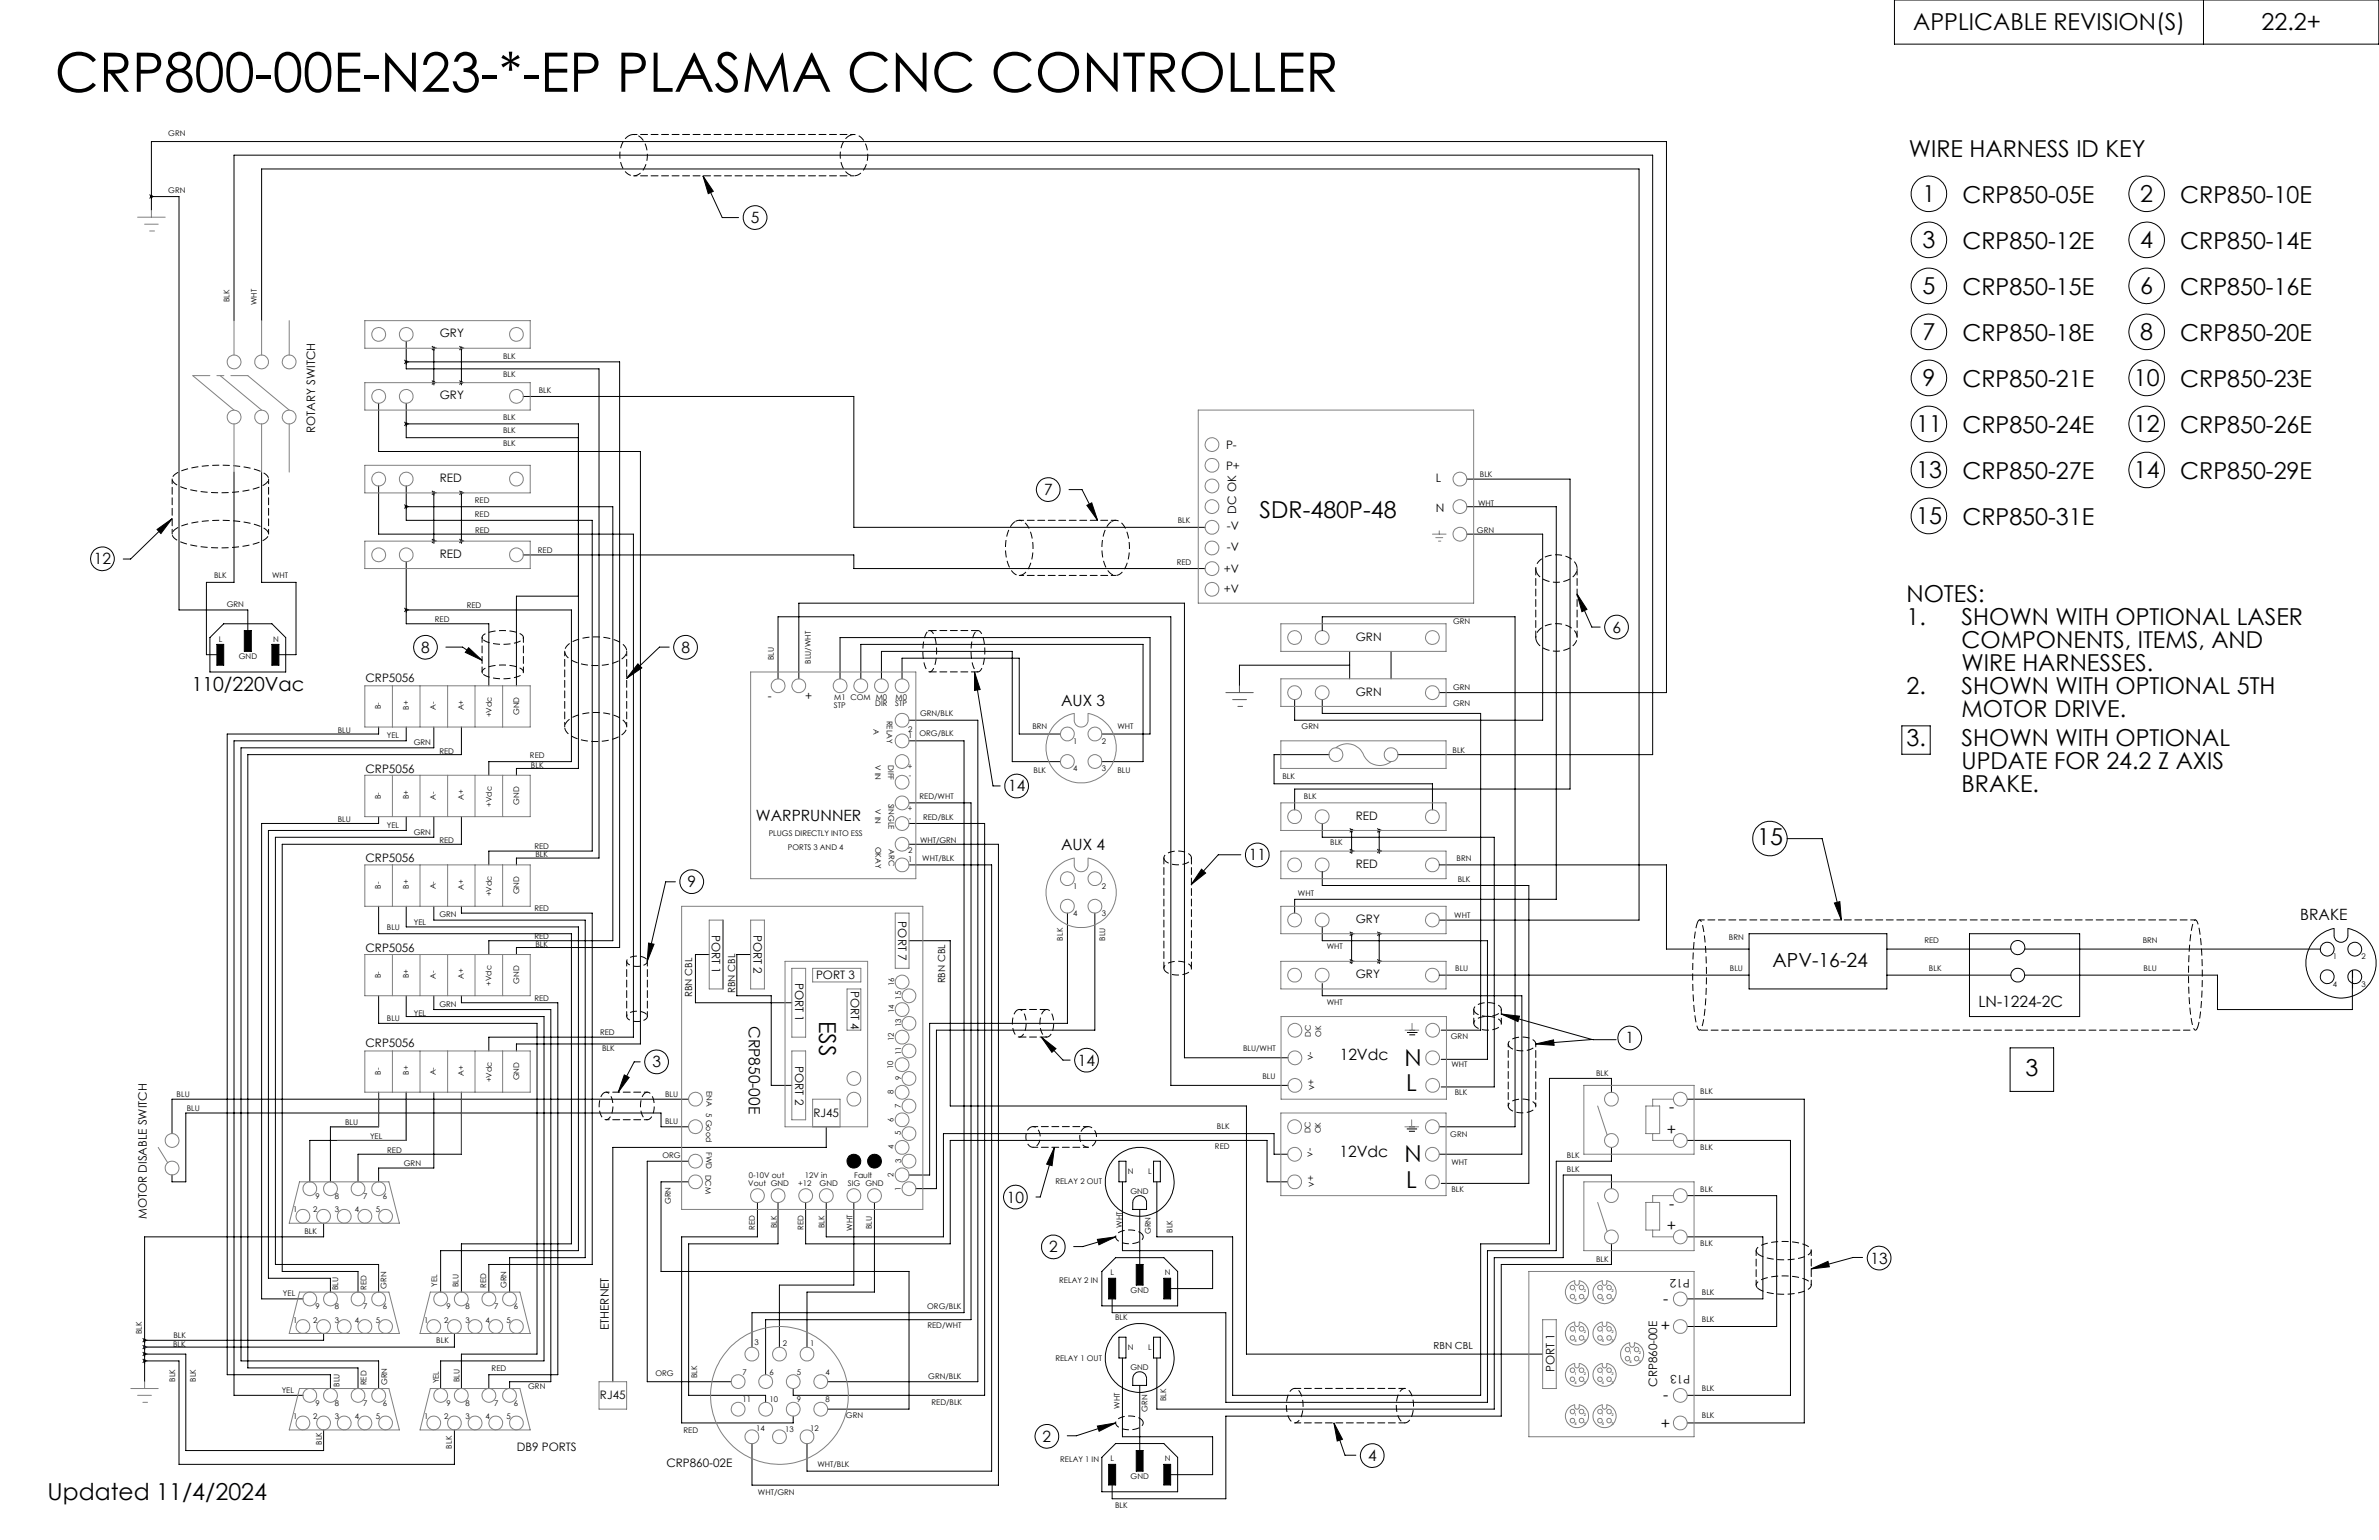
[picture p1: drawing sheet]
<svg xmlns="http://www.w3.org/2000/svg" width="432mm" height="279mm" viewBox="0 0 432 279" stroke-linecap="round" stroke-linejoin="round" font-family="sans-serif">
<defs><g id="words">
<text font-size="9.9" x="9.9" y="16.7">CRP800-00E-N23-*-EP PLASMA CNC CONTROLLER</text>
<g font-size="4.2">
<text x="347.3" y="5.5">APPLICABLE REVISION(S)</text>
<text x="410.5" y="5.5">22.2+</text>
<text x="346.5" y="28.4">WIRE HARNESS ID KEY</text>
<text x="349" y="36.7">1</text>
<text x="356.2" y="36.7">CRP850-05E</text>
<text x="388.5" y="36.6">2</text>
<text x="395.7" y="36.7">CRP850-10E</text>
<text x="349" y="45">3</text>
<text x="356.2" y="45.1">CRP850-12E</text>
<text x="388.5" y="45">4</text>
<text x="395.7" y="45.1">CRP850-14E</text>
<text x="349" y="53.4">5</text>
<text x="356.2" y="53.4">CRP850-15E</text>
<text x="388.5" y="53.3">6</text>
<text x="395.7" y="53.4">CRP850-16E</text>
<text x="349" y="61.7">7</text>
<text x="356.2" y="61.8">CRP850-18E</text>
<text x="388.5" y="61.7">8</text>
<text x="395.7" y="61.8">CRP850-20E</text>
<text x="349" y="70.1">9</text>
<text x="356.2" y="70.1">CRP850-21E</text>
<text x="387.3" y="70">10</text>
<text x="395.7" y="70.1">CRP850-23E</text>
<text x="347.8" y="78.4">11</text>
<text x="356.2" y="78.5">CRP850-24E</text>
<text x="387.3" y="78.4">12</text>
<text x="395.7" y="78.5">CRP850-26E</text>
<text x="347.8" y="86.8">13</text>
<text x="356.2" y="86.8">CRP850-27E</text>
<text x="387.3" y="86.7">14</text>
<text x="395.7" y="86.8">CRP850-29E</text>
<text x="228.6" y="93.9">SDR-480P-48</text>
<text x="347.8" y="95.1">15</text>
<text x="356.2" y="95.2">CRP850-31E</text>
<text x="346" y="109.2">NOTES:</text>
<text x="346" y="113.4">1.</text>
<text x="356" y="113.4">SHOWN WITH OPTIONAL LASER</text>
<text x="356" y="117.6">COMPONENTS, ITEMS, AND</text>
<text x="346" y="125.9">2.</text>
<text x="356" y="121.7">WIRE HARNESSES.</text>
<text x="356" y="125.9">SHOWN WITH OPTIONAL 5TH</text>
<text x="356" y="130.1">MOTOR DRIVE.</text>
<text x="346" y="135.4">3.</text>
<text x="356" y="135.4">SHOWN WITH OPTIONAL</text>
<text x="356" y="139.6">UPDATE FOR 24.2 Z AXIS</text>
<text x="356" y="143.8">BRAKE.</text>
<text x="318.9" y="153.3">15</text>
<text x="148.7" y="185.2" transform="rotate(90 148.7 185.2)">ESS</text>
<text x="254.9" y="193.4">N</text>
<text x="255.3" y="198">L</text>
<text x="367.6" y="195.2">3</text>
<text x="254.9" y="210.9">N</text>
<text x="255.2" y="215.5">L</text>
<text x="8.6" y="272.2">Updated 11/4/2024</text>
</g>
<g font-size="3.5">
<text x="34.8" y="125.5">110/220Vac</text>
<text x="321.7" y="175.4">APV-16-24</text>
</g>
<g font-size="2.8">
<text x="136.3" y="40.4">5</text>
<text x="189.5" y="89.8">7</text>
<text x="17" y="102.4">12</text>
<text x="76.5" y="118.4">8</text>
<text x="123.7" y="118.4">8</text>
<text x="292.7" y="114.8">6</text>
<text x="192.6" y="128.2">AUX 3</text>
<text x="183" y="143.6">14</text>
<text x="137.2" y="148.9">WARPRUNNER</text>
<text x="192.6" y="154.2">AUX 4</text>
<text x="124.8" y="160.9">9</text>
<text x="226.7" y="156.1">11</text>
<text x="417.5" y="166.9">BRAKE</text>
<text x="359.1" y="182.7">LN-1224-2C</text>
<text x="135.9" y="186.2" transform="rotate(90 135.9 186.2)">CRP850-00E</text>
<text x="295" y="189.3">1</text>
<text x="118.4" y="193.6">3</text>
<text x="195.7" y="193.3">14</text>
<text x="243.2" y="192.4">12Vdc</text>
<text x="302.9" y="201.8">-</text>
<text x="243.1" y="209.9">12Vdc</text>
<text x="302.6" y="205.9">+</text>
<text x="182.8" y="218.2">10</text>
<text x="302.9" y="219.3">-</text>
<text x="190.4" y="227.2">2</text>
<text x="302.6" y="223.4">+</text>
<text x="339.5" y="229.2">13</text>
<text x="301.9" y="236.5">-</text>
<text x="301.5" y="241.6">+</text>
<text x="301.9" y="254">-</text>
<text x="189.2" y="261.6">2</text>
<text x="301.5" y="259.2">+</text>
<text x="248.3" y="265.1">4</text>
</g>
<g font-size="2.1">
<text x="79.8" y="61.2">GRY</text>
<text x="79.8" y="72.4">GRY</text>
<text x="57.2" y="78.6" transform="rotate(-90 57.2 78.6)">ROTARY SWITCH</text>
<text x="222.5" y="81.5">P-</text>
<text x="79.8" y="87.5">RED</text>
<text x="222.5" y="85.2">P+</text>
<text x="260.6" y="87.5">L</text>
<text x="224.3" y="93.2" transform="rotate(-90 224.3 93.2)">DC OK</text>
<text x="260.6" y="92.9">N</text>
<text x="79.8" y="101.3">RED</text>
<text x="222.7" y="96.2">-V</text>
<text x="222.7" y="100">-V</text>
<text x="222.1" y="103.9">+V</text>
<text x="222.1" y="107.7">+V</text>
<text x="246.1" y="116.3">GRN</text>
<text x="66.3" y="123.8">CRP5056</text>
<text x="139.4" y="126.9">-</text>
<text x="146.1" y="126.9">+</text>
<text x="246.1" y="126.3">GRN</text>
<text x="66.3" y="140.3">CRP5056</text>
<text x="246.1" y="148.8">RED</text>
<text x="66.3" y="156.4">CRP5056</text>
<text x="246.1" y="157.5">RED</text>
<text x="163" y="167.2" transform="rotate(90 163 167.2)">PORT 7</text>
<text x="246.1" y="167.4">GRY</text>
<text x="66.3" y="172.7">CRP5056</text>
<text x="129.2" y="169.6" transform="rotate(90 129.2 169.6)">PORT 1</text>
<text x="136.8" y="169.6" transform="rotate(90 136.8 169.6)">PORT 2</text>
<text x="144.3" y="178.4" transform="rotate(90 144.3 178.4)">PORT 1</text>
<text x="148.1" y="177.6">PORT 3</text>
<text x="154.4" y="179.8" transform="rotate(90 154.4 179.8)">PORT 4</text>
<text x="246.1" y="177.4">GRY</text>
<text x="66.3" y="190">CRP5056</text>
<text x="144.3" y="193.5" transform="rotate(90 144.3 193.5)">PORT 2</text>
<text x="147.6" y="202.7">RJ45</text>
<text x="26.7" y="221.2" transform="rotate(-90 26.7 221.2)">MOTOR DISABLE SWITCH</text>
<text x="306.7" y="232.1" transform="rotate(-180 306.7 232.1)">P12</text>
<text x="110.5" y="241.3" transform="rotate(-90 110.5 241.3)">ETHERNET</text>
<text x="282.2" y="249" transform="rotate(-90 282.2 249)">PORT 1</text>
<text x="300.8" y="251.6" transform="rotate(-90 300.8 251.6)">CRP860-00E</text>
<text x="306.8" y="249.4" transform="rotate(-180 306.8 249.4)">P13</text>
<text x="108.9" y="253.9">RJ45</text>
<text x="93.8" y="263.3">DB9 PORTS</text>
<text x="121" y="266.2">CRP860-02E</text>
</g>
<g font-size="1.8">
<text x="171.5" y="178.4" transform="rotate(-90 171.5 178.4)">RBN CBL</text>
<text x="125.6" y="180.9" transform="rotate(-90 125.6 180.9)">RBN CBL</text>
<text x="133.4" y="180.2" transform="rotate(-90 133.4 180.2)">RBN CBL</text>
<text x="238.4" y="192.3" transform="rotate(-90 238.4 192.3)">v-</text>
<text x="238.6" y="197.8" transform="rotate(-90 238.6 197.8)">v+</text>
<text x="238.3" y="209.8" transform="rotate(-90 238.3 209.8)">v-</text>
<text x="238.5" y="215.3" transform="rotate(-90 238.5 215.3)">v+</text>
<text x="260.2" y="244.8">RBN CBL</text>
</g>
<g font-size="1.4">
<text x="30.5" y="24.7">GRN</text>
<text x="30.5" y="35">GRN</text>
<text x="41.7" y="54.9" transform="rotate(-90 41.7 54.9)">BLK</text>
<text x="46.6" y="55.3" transform="rotate(-90 46.6 55.3)">WHT</text>
<text x="91.3" y="65.1">BLK</text>
<text x="91.3" y="68.3">BLK</text>
<text x="97.8" y="71.3">BLK</text>
<text x="91.3" y="76.2">BLK</text>
<text x="91.3" y="81">BLK</text>
<text x="91.3" y="78.5">BLK</text>
<text x="268.6" y="86.6">BLK</text>
<text x="86.2" y="93.9">RED</text>
<text x="86.2" y="91.3">RED</text>
<text x="213.8" y="94.9">BLK</text>
<text x="268.3" y="91.8">WHT</text>
<text x="86.2" y="96.8">RED</text>
<text x="97.6" y="100.3">RED</text>
<text x="268.1" y="96.6">GRN</text>
<text x="38.9" y="104.9">BLK</text>
<text x="49.4" y="104.9">WHT</text>
<text x="213.6" y="102.6">RED</text>
<text x="41.2" y="110">GRN</text>
<text x="78.9" y="112.8">RED</text>
<text x="84.7" y="110.3">RED</text>
<text x="263.8" y="113.2">GRN</text>
<text x="39.7" y="116.4">L</text>
<text x="43.3" y="119.6">GND</text>
<text x="49.6" y="116.4">N</text>
<text x="140.5" y="119.8" transform="rotate(-90 140.5 119.8)">BLU</text>
<text x="147.2" y="120.4" transform="rotate(-90 147.2 120.4)">BLU/WHT</text>
<text x="263.8" y="125.2">GRN</text>
<text x="69.1" y="128.7" transform="rotate(-90 69.1 128.7)">B-</text>
<text x="74.2" y="128.8" transform="rotate(-90 74.2 128.8)">B+</text>
<text x="79.1" y="128.8" transform="rotate(-90 79.1 128.8)">A-</text>
<text x="84.2" y="128.9" transform="rotate(-90 84.2 128.9)">A+</text>
<text x="89.2" y="130.1" transform="rotate(-90 89.2 130.1)">+Vdc</text>
<text x="94.2" y="129.8" transform="rotate(-90 94.2 129.8)">GND</text>
<text x="151.4" y="128.5">STP</text>
<text x="151.4" y="126.9">M1 COM M0</text>
<text x="158.9" y="128.2">DIR</text>
<text x="160.9" y="130.7" transform="rotate(90 160.9 130.7)">RELAY</text>
<text x="162.5" y="128.2">STP</text>
<text x="162.6" y="126.9">M0</text>
<text x="167" y="129.9">GRN/BLK</text>
<text x="263.8" y="128.2">GRN</text>
<text x="61.3" y="132.9">BLU</text>
<text x="70.2" y="133.9">YEL</text>
<text x="75.1" y="135.2">GRN</text>
<text x="79.8" y="136.8">RED</text>
<text x="96.2" y="137.5">RED</text>
<text x="158.5" y="132.3" transform="rotate(90 158.5 132.3)">A</text>
<text x="164.8" y="132.8">2</text>
<text x="164.8" y="133.9">1</text>
<text x="166.9" y="133.5">ORG/BLK</text>
<text x="187.4" y="132.2">BRN</text>
<text x="194.8" y="135">1</text>
<text x="200" y="135">2</text>
<text x="202.8" y="132.2">WHT</text>
<text x="236.3" y="132.2">GRN</text>
<text x="263.6" y="136.7">BLK</text>
<text x="96.4" y="139.3">BLK</text>
<text x="158.8" y="138.8" transform="rotate(90 158.8 138.8)">V IN</text>
<text x="161.2" y="138.8" transform="rotate(90 161.2 138.8)">DIFF</text>
<text x="164.8" y="139.6">+</text>
<text x="165" y="141.2">-</text>
<text x="187.6" y="140.2">BLK</text>
<text x="194.8" y="140">4</text>
<text x="200" y="140">3</text>
<text x="202.8" y="140.2">BLU</text>
<text x="232.8" y="141.3">BLK</text>
<text x="61.3" y="149.2">BLU</text>
<text x="69.1" y="145" transform="rotate(-90 69.1 145)">B-</text>
<text x="74.2" y="145" transform="rotate(-90 74.2 145)">B+</text>
<text x="79.1" y="145.1" transform="rotate(-90 79.1 145.1)">A-</text>
<text x="84.2" y="145.2" transform="rotate(-90 84.2 145.2)">A+</text>
<text x="89.2" y="146.4" transform="rotate(-90 89.2 146.4)">+Vdc</text>
<text x="94.2" y="146" transform="rotate(-90 94.2 146)">GND</text>
<text x="158.9" y="146.8" transform="rotate(90 158.9 146.8)">V IN</text>
<text x="161.3" y="145.8" transform="rotate(90 161.3 145.8)">SINGLE</text>
<text x="164.8" y="147.2">+</text>
<text x="165" y="148.9">-</text>
<text x="166.9" y="145">RED/WHT</text>
<text x="167.5" y="148.8">RED/BLK</text>
<text x="236.7" y="144.9">BLK</text>
<text x="70.2" y="150.3">YEL</text>
<text x="75.1" y="151.4">GRN</text>
<text x="79.8" y="152.9">RED</text>
<text x="97" y="154">RED</text>
<text x="97.2" y="155.6">BLK</text>
<text x="139.5" y="151.8">PLUGS DIRECTLY INTO ESS</text>
<text x="143" y="154.2">PORTS 3 AND 4</text>
<text x="158.9" y="153.6" transform="rotate(90 158.9 153.6)">OKAY</text>
<text x="161.3" y="154" transform="rotate(90 161.3 154)">ARC</text>
<text x="164.8" y="154.7">2</text>
<text x="167" y="153">WHT/GRN</text>
<text x="241.4" y="153.3">BLK</text>
<text x="69.1" y="161.2" transform="rotate(-90 69.1 161.2)">B-</text>
<text x="74.2" y="161.3" transform="rotate(-90 74.2 161.3)">B+</text>
<text x="79.1" y="161.3" transform="rotate(-90 79.1 161.3)">A-</text>
<text x="84.2" y="161.4" transform="rotate(-90 84.2 161.4)">A+</text>
<text x="164.8" y="156.4">1</text>
<text x="167.4" y="156.2">WHT/BLK</text>
<text x="194.8" y="161.3">1</text>
<text x="200" y="161.3">2</text>
<text x="264.4" y="156.2">BRN</text>
<text x="264.6" y="160">BLK</text>
<text x="75.1" y="167.8">YEL</text>
<text x="79.8" y="166.4">GRN</text>
<text x="89.2" y="162.6" transform="rotate(-90 89.2 162.6)">+Vdc</text>
<text x="94.2" y="162.3" transform="rotate(-90 94.2 162.3)">GND</text>
<text x="97" y="165.3">RED</text>
<text x="194.8" y="166.2">4</text>
<text x="200" y="166.2">3</text>
<text x="235.6" y="162.6">WHT</text>
<text x="264" y="166.6">WHT</text>
<text x="70.2" y="168.7">BLU</text>
<text x="97" y="170.4">RED</text>
<text x="97.2" y="171.7">BLK</text>
<text x="192.9" y="170.6" transform="rotate(-90 192.9 170.6)">BLK</text>
<text x="200.6" y="170.7" transform="rotate(-90 200.6 170.7)">BLU</text>
<text x="240.8" y="172.2">WHT</text>
<text x="313.8" y="170.6">BRN</text>
<text x="349.3" y="171.1">RED</text>
<text x="388.9" y="171.1">BRN</text>
<text x="69.1" y="177.5" transform="rotate(-90 69.1 177.5)">B-</text>
<text x="74.2" y="177.5" transform="rotate(-90 74.2 177.5)">B+</text>
<text x="79.1" y="177.6" transform="rotate(-90 79.1 177.6)">A-</text>
<text x="84.2" y="177.7" transform="rotate(-90 84.2 177.7)">A+</text>
<text x="89.2" y="178.9" transform="rotate(-90 89.2 178.9)">+Vdc</text>
<text x="94.2" y="178.5" transform="rotate(-90 94.2 178.5)">GND</text>
<text x="162.3" y="178.9" transform="rotate(-90 162.3 178.9)">16</text>
<text x="264.1" y="176.2">BLU</text>
<text x="314" y="176.2">BLU</text>
<text x="350.1" y="176.1">BLK</text>
<text x="389.1" y="176.1">BLU</text>
<text x="423.4" y="179">4</text>
<text x="423.4" y="174.1">1</text>
<text x="428.6" y="179">3</text>
<text x="428.6" y="174.1">2</text>
<text x="70.2" y="185.3">BLU</text>
<text x="75.1" y="184.3">YEL</text>
<text x="79.8" y="182.6">GRN</text>
<text x="97" y="181.7">RED</text>
<text x="162.3" y="183.9" transform="rotate(-90 162.3 183.9)">14</text>
<text x="163.6" y="181.4" transform="rotate(-90 163.6 181.4)">15</text>
<text x="240.8" y="182.4">WHT</text>
<text x="108.9" y="187.7">RED</text>
<text x="109.3" y="190.6">BLK</text>
<text x="162.2" y="188.8" transform="rotate(-90 162.2 188.8)">12</text>
<text x="163.5" y="191.4" transform="rotate(-90 163.5 191.4)">11</text>
<text x="163.5" y="186.4" transform="rotate(-90 163.5 186.4)">13</text>
<text x="225.6" y="190.6">BLU/WHT</text>
<text x="237.9" y="188.1" transform="rotate(-90 237.9 188.1)">DC</text>
<text x="239.8" y="188.1" transform="rotate(-90 239.8 188.1)">OK</text>
<text x="263.3" y="188.5">GRN</text>
<text x="69.1" y="195" transform="rotate(-90 69.1 195)">B-</text>
<text x="74.2" y="195" transform="rotate(-90 74.2 195)">B+</text>
<text x="79.1" y="195.1" transform="rotate(-90 79.1 195.1)">A-</text>
<text x="84.2" y="195.2" transform="rotate(-90 84.2 195.2)">A+</text>
<text x="89.2" y="196.4" transform="rotate(-90 89.2 196.4)">+Vdc</text>
<text x="94.2" y="196" transform="rotate(-90 94.2 196)">GND</text>
<text x="128.2" y="198" transform="rotate(90 128.2 198)">ENA</text>
<text x="162.1" y="193.9" transform="rotate(-90 162.1 193.9)">10</text>
<text x="163.6" y="196" transform="rotate(-90 163.6 196)">9</text>
<text x="229.1" y="195.8">BLU</text>
<text x="263.4" y="193.6">WHT</text>
<text x="289.7" y="195.2">BLK</text>
<text x="32.1" y="199">BLU</text>
<text x="33.9" y="201.6">BLU</text>
<text x="120.7" y="204">BLU</text>
<text x="120.7" y="199.1">BLU</text>
<text x="128.2" y="202" transform="rotate(90 128.2 202)">5 Good</text>
<text x="162.2" y="198.6" transform="rotate(-90 162.2 198.6)">8</text>
<text x="162.2" y="203.5" transform="rotate(-90 162.2 203.5)">6</text>
<text x="163.5" y="201.1" transform="rotate(-90 163.5 201.1)">7</text>
<text x="264.1" y="198.7">BLK</text>
<text x="308.6" y="198.5">BLK</text>
<text x="62.6" y="204">BLU</text>
<text x="67.2" y="206.7">YEL</text>
<text x="70.3" y="209.2">RED</text>
<text x="128.1" y="209" transform="rotate(90 128.1 209)">FWD</text>
<text x="162.2" y="208.5" transform="rotate(-90 162.2 208.5)">4</text>
<text x="163.5" y="206" transform="rotate(-90 163.5 206)">5</text>
<text x="220.5" y="208.5">RED</text>
<text x="220.9" y="204.9">BLK</text>
<text x="237.8" y="205.6" transform="rotate(-90 237.8 205.6)">DC</text>
<text x="239.8" y="205.6" transform="rotate(-90 239.8 205.6)">OK</text>
<text x="263.2" y="206.3">GRN</text>
<text x="308.6" y="208.7">BLK</text>
<text x="73.3" y="211.5">GRN</text>
<text x="120.3" y="210.1">ORG</text>
<text x="128.1" y="213.1" transform="rotate(90 128.1 213.1)">DCM</text>
<text x="135.8" y="215.2">Vout GND</text>
<text x="135.9" y="213.7">0-10V out</text>
<text x="144.9" y="215.2">+12</text>
<text x="146.1" y="213.7">12V in</text>
<text x="148.8" y="215.2">GND</text>
<text x="153.9" y="215.2">SIG GND</text>
<text x="155" y="213.7">Fault</text>
<text x="162.2" y="213.5" transform="rotate(-90 162.2 213.5)">2</text>
<text x="163.5" y="211" transform="rotate(-90 163.5 211)">3</text>
<text x="191.6" y="214.9">RELAY 2 OUT</text>
<text x="204.7" y="212.9">N</text>
<text x="208.4" y="212.9">L</text>
<text x="263.4" y="211.3">WHT</text>
<text x="284.4" y="212.6">BLK</text>
<text x="284.4" y="210.2">BLK</text>
<text x="53.2" y="220">1</text>
<text x="56.9" y="220">2</text>
<text x="57.3" y="217.5">9</text>
<text x="60.8" y="217.5">8</text>
<text x="60.8" y="220">3</text>
<text x="64.4" y="220">4</text>
<text x="65.9" y="217.5">7</text>
<text x="68.2" y="220">5</text>
<text x="69.5" y="217.5">6</text>
<text x="121.8" y="218.5" transform="rotate(-90 121.8 218.5)">GRN</text>
<text x="163.5" y="216" transform="rotate(-90 163.5 216)">1</text>
<text x="205.2" y="216.7">GND</text>
<text x="263.4" y="216.3">BLK</text>
<text x="308.6" y="216.2">BLK</text>
<text x="55.3" y="224">BLK</text>
<text x="137" y="223.1" transform="rotate(-90 137 223.1)">RED</text>
<text x="141" y="222.9" transform="rotate(-90 141 222.9)">BLK</text>
<text x="145.9" y="223.2" transform="rotate(-90 145.9 223.2)">RED</text>
<text x="149.7" y="222.9" transform="rotate(-90 149.7 222.9)">BLK</text>
<text x="154.8" y="223.3" transform="rotate(-90 154.8 223.3)">WHT</text>
<text x="158.3" y="223" transform="rotate(-90 158.3 223)">BLU</text>
<text x="203.7" y="222.7" transform="rotate(-90 203.7 222.7)">WHT</text>
<text x="208.9" y="223.9" transform="rotate(-90 208.9 223.9)">GRN</text>
<text x="212.8" y="223.7" transform="rotate(-90 212.8 223.7)">BLK</text>
<text x="308.6" y="226">BLK</text>
<text x="66.5" y="234" transform="rotate(-90 66.5 234)">RED</text>
<text x="70.1" y="233.9" transform="rotate(-90 70.1 233.9)">GRN</text>
<text x="79.4" y="233.4" transform="rotate(-90 79.4 233.4)">YEL</text>
<text x="83.2" y="233.5" transform="rotate(-90 83.2 233.5)">BLU</text>
<text x="88.2" y="233.6" transform="rotate(-90 88.2 233.6)">RED</text>
<text x="92" y="233.7" transform="rotate(-90 92 233.7)">GRN</text>
<text x="192.3" y="232.7">RELAY 2 IN</text>
<text x="201.6" y="231.4">L</text>
<text x="211.4" y="231.4">N</text>
<text x="289.7" y="228.9">BLK</text>
<text x="51.4" y="235.1">YEL</text>
<text x="53.2" y="240">1</text>
<text x="56.9" y="240">2</text>
<text x="57.3" y="237.5">9</text>
<text x="60.8" y="237.5">8</text>
<text x="60.8" y="240">3</text>
<text x="61.4" y="234.1" transform="rotate(-90 61.4 234.1)">BLU</text>
<text x="64.4" y="240">4</text>
<text x="65.9" y="237.5">7</text>
<text x="68.2" y="240">5</text>
<text x="69.5" y="237.5">6</text>
<text x="77" y="240">1</text>
<text x="80.6" y="240">2</text>
<text x="81" y="237.5">9</text>
<text x="84.5" y="237.5">8</text>
<text x="84.5" y="240">3</text>
<text x="88.1" y="240">4</text>
<text x="89.7" y="237.5">7</text>
<text x="91.9" y="240">5</text>
<text x="93.3" y="237.5">6</text>
<text x="168.3" y="237.5">ORG/BLK</text>
<text x="202.4" y="239.5">BLK</text>
<text x="205.2" y="234.6">GND</text>
<text x="308.9" y="239.9">BLK</text>
<text x="308.9" y="234.9">BLK</text>
<text x="25.7" y="242.1" transform="rotate(-90 25.7 242.1)">BLK</text>
<text x="31.4" y="244.3">BLK</text>
<text x="31.5" y="242.8">BLK</text>
<text x="79.2" y="243.7">BLK</text>
<text x="137" y="244.1">3</text>
<text x="142.1" y="244.2">2</text>
<text x="147" y="244.2">1</text>
<text x="168.3" y="241">RED/WHT</text>
<text x="204.7" y="244.9">N</text>
<text x="208.4" y="244.9">L</text>
<text x="31.8" y="250.7" transform="rotate(-90 31.8 250.7)">BLK</text>
<text x="35.6" y="250.7" transform="rotate(-90 35.6 250.7)">BLK</text>
<text x="61.6" y="251.6" transform="rotate(-90 61.6 251.6)">BLU</text>
<text x="66.5" y="251.3" transform="rotate(-90 66.5 251.3)">RED</text>
<text x="70.3" y="251.3" transform="rotate(-90 70.3 251.3)">GRN</text>
<text x="79.7" y="251" transform="rotate(-90 79.7 251)">YEL</text>
<text x="83.4" y="250.8" transform="rotate(-90 83.4 250.8)">BLU</text>
<text x="89.2" y="248.8">RED</text>
<text x="95.9" y="251.9">GRN</text>
<text x="119" y="249.7">ORG</text>
<text x="126.5" y="250" transform="rotate(-90 126.5 250)">BLK</text>
<text x="134.8" y="249.5">7</text>
<text x="139.7" y="249.5">6</text>
<text x="144.6" y="249.5">5</text>
<text x="149.8" y="249.5">4</text>
<text x="168.5" y="250.2">GRN/BLK</text>
<text x="191.6" y="246.9">RELAY 1 OUT</text>
<text x="205.2" y="248.6">GND</text>
<text x="51.1" y="252.6">YEL</text>
<text x="53.2" y="257.5">1</text>
<text x="56.9" y="257.5">2</text>
<text x="57.3" y="255">9</text>
<text x="60.8" y="255">8</text>
<text x="60.8" y="257.5">3</text>
<text x="64.4" y="257.5">4</text>
<text x="65.9" y="255">7</text>
<text x="68.2" y="257.5">5</text>
<text x="69.5" y="255">6</text>
<text x="77" y="257.5">1</text>
<text x="80.6" y="257.5">2</text>
<text x="81" y="255">9</text>
<text x="84.5" y="255">8</text>
<text x="84.5" y="257.5">3</text>
<text x="88.1" y="257.5">4</text>
<text x="89.7" y="255">7</text>
<text x="91.9" y="257.5">5</text>
<text x="93.3" y="255">6</text>
<text x="134.8" y="254.3">11</text>
<text x="139.7" y="254.3">10</text>
<text x="144.6" y="254.3">9</text>
<text x="149.8" y="254.3">8</text>
<text x="153.5" y="257.2">GRN</text>
<text x="169.1" y="254.9">RED/BLK</text>
<text x="203.2" y="255.6" transform="rotate(-90 203.2 255.6)">WHT</text>
<text x="208.3" y="256.1" transform="rotate(-90 208.3 256.1)">GRN</text>
<text x="211.7" y="254.2" transform="rotate(-90 211.7 254.2)">BLK</text>
<text x="308.9" y="257.3">BLK</text>
<text x="308.9" y="252.4">BLK</text>
<text x="58.4" y="262.1" transform="rotate(-90 58.4 262.1)">BLK</text>
<text x="82" y="262.8" transform="rotate(-90 82 262.8)">BLK</text>
<text x="124.1" y="260">RED</text>
<text x="137.2" y="259.7">14</text>
<text x="142.5" y="259.8">13</text>
<text x="147" y="259.6">12</text>
<text x="148.4" y="266.2">WHT/BLK</text>
<text x="192.4" y="265.3">RELAY 1 IN</text>
<text x="201.6" y="265.2">L</text>
<text x="205.2" y="268.3">GND</text>
<text x="211.4" y="265.2">N</text>
<text x="137.6" y="271.3">WHT/GRN</text>
<text x="202.4" y="273.6">BLK</text>
</g>
<g font-size=".7">
<text x="285.8" y="236">4</text>
<text x="285.8" y="234.4">1</text>
<text x="287.5" y="236">3</text>
<text x="287.5" y="234.4">2</text>
<text x="290.8" y="236">4</text>
<text x="290.8" y="234.4">1</text>
<text x="292.5" y="236">3</text>
<text x="292.5" y="234.4">2</text>
<text x="285.8" y="243.5">4</text>
<text x="285.8" y="241.9">1</text>
<text x="287.5" y="243.5">3</text>
<text x="287.5" y="241.9">2</text>
<text x="290.8" y="243.5">4</text>
<text x="290.8" y="241.9">1</text>
<text x="292.5" y="243.5">3</text>
<text x="292.5" y="241.9">2</text>
<text x="295.8" y="245.6">1</text>
<text x="297.5" y="245.6">2</text>
<text x="285.8" y="251">4</text>
<text x="285.8" y="249.4">1</text>
<text x="287.5" y="251">3</text>
<text x="287.5" y="249.4">2</text>
<text x="290.8" y="251">4</text>
<text x="290.8" y="249.4">1</text>
<text x="292.5" y="251">3</text>
<text x="292.5" y="249.4">2</text>
<text x="295.8" y="247.3">4</text>
<text x="297.5" y="247.3">3</text>
<text x="285.8" y="256.9">1</text>
<text x="287.5" y="256.9">2</text>
<text x="290.8" y="256.9">1</text>
<text x="292.5" y="256.9">2</text>
<text x="285.8" y="258.5">4</text>
<text x="287.5" y="258.5">3</text>
<text x="290.8" y="258.5">4</text>
<text x="292.5" y="258.5">3</text>
</g>
</g></defs>
<g fill="none" stroke="#000" stroke-width=".18">
<path d="M343.9 0h87.9v8h-87.9zM399.9 0v8M27.5 35.7h5v75h12.5v3.7M27.5 38.2v-12.5h275v100h-41.3M127.6 31.9l1.9 2.8-.9 .4zM127.6 31.9l3.5 7.6h3M42.5 58.2v-30h257.5v108.7h-46.3M47.5 58.2v-27.5h250v136.2h-36.3M68.7 73.2v8.7h47.5v107.5h-22.5v1.3M73.7 76.9h31.3v62.5h-11.3v1.3M73.7 61.9v5h35v88.8h-15v1.2M73.7 65.7h38.8v106.2h-18.8v1.3"/>
<path d="M73.7 73.2v6.2h31.3M78.7 63.2v6.2M83.7 63.2v6.2M95 71.9h60v23.8h63.7M28.5 96.1l2.7-2-2 2.7zM31.2 94.1l-7.5 7.3h-1.3M42.5 85.7v20h-5v13.1h1.9M47.5 85.7v20h6.2v13.1h-3.1M68.7 88.2v8.7h46.3v91.3h-26.3v2.5M73.7 88.2v6.2h33.8v60h-18.8v2.5M73.7 91.9h37.5v78.8h-22.5v2.5M78.7 89.4v8.8"/>
<path d="M83.7 89.4v8.8M194 88.8h2.4l2.8 5.6M197.3 91.7l.9-.5 1 3.2zM266.2 91.9h16.3v71.3h-47.5v2.5M266.2 96.9h13.8v33.8h-45v-3.8M266.2 86.9h18.8v56.3h-50v3.7M38.1 115.7l2.5-2.5h8.8l2.5 2.5v6.2h-13.8zM39.4 116.9h1.2v3.8h-1.2zM44.3 114.4h1.3v3.8h-1.3zM49.4 116.9h1.2v3.8h-1.2zM73.7 101.9v11.3h15v11.2M73.7 110.7h30v27.5h-15v2.5"/>
<path d="M80.9 117.4h3.1l3.5 2.4M85.1 117.5l2.4 2.3-3-1.4zM95 100.7h60v2.5h63.7M105 108.2h-11.3v16.2M121.5 117.4h-1.8l-6 5.7M240 114.4v-2.5h35v92.5h-13.8M245 118.2v5M252.5 118.2v5M286.2 107.8l2.7 6h1.5M286.2 107.8l1.8 2.8-.9 .4zM68.7 131.9v1.3h-27.5v116.2h18.8v2.5M73.7 131.9v2.5h-31.2v118.8h12.5"/>
<path d="M78.7 131.9v3.8h-35v111.2h25v5M83.7 131.9v5h-38.7v111.3h20v3.7M115.8 120.4l.7 .8-2.8 1.9zM141.2 123.2v-11.3h71.3v85h21.3M145 123.2v-13.8h70v82.5h18.8M152.5 123.2v-7.5h56.2v17.5h-8.7M156.2 123.2v-6.3h51.3v21.3h-7.5M160 123.2v-5h23.7v20h8.8M163.7 123.2v-3.8h21.3v13.8h7.5M165 130.7h12.5v120h-27.3M165 134.4h10v103.8h-38.5v6.2M176.9 121.9l3.3 20.7h1.3"/>
<path d="M176.9 121.9l1 3.2-1 .2zM240 126.9v2.5h28.7v57.5h-7.1M241.2 136.9h-10v5.3h28.8v4.7M245 120.7h-20v3.7M345.2 131.7h5.1v5.1h-5.1zM68.7 148.2v1.2h-21.2v86.3h7.5M73.7 148.2v2.5h-25v81.2h11.3v2.5M78.7 148.2v3.7h-28.7v77.5h18.7v5M83.7 148.2v5h-32.5v77.5h13.8v3.7M122.6 160h-1.8l-3.3 14.4M165 149.4h13.7v103.8h-34.7v-1.3M165 153.2h16.2v116.3h-44.7v-7.6"/>
<path d="M165 145.7h11.2v93.7h-37.2v10M165 156.9h15v110h-33.5v-5M218.1 157.7l.7 .7-2.6 2.1zM225.2 155.1h-4.1l-4.9 5.4M240 149.4v2.5h31.2v45.3h-9.6M240 158.2v2.5h37.5v54h-15.9M245.3 150.7v3.7M250.3 150.7v3.7M261.2 156.9h41.3v15.3h15M324.4 152.2h6.3l3.5 14.7M68.7 164.4v5h35v56.3h-20v8.7M73.7 164.4v3.8h31.3v58.7h-25v7.5"/>
<path d="M78.7 164.4v2.5h27.5v61.3h-13.7v6.2M83.7 164.4v1.3h23.8v63.7h-18.8v5M117.7 171.1l1 .2-1.2 3.1zM128.7 173.2h-2.5v8.7h17.5M136.2 173.2h-2.5v7.5h6.3v16.2h3.7M165 170.7h7.5v30h53.7v45h53.8M193.7 165.7v20h-25v27.5h-3.7M198.7 165.7v21.2h-28.7v28.8h-3.8M240 168.2v2.5h30v21.5h-8.4M240 178.4v2.3h36.2v28.7h-15M245.3 169.4v5M250.3 169.4v5"/>
<path d="M261.2 176.9h56.3M317.5 169.4h25v10h-25zM333 163.8l.9-.2 .3 3.3zM342.5 176.9h22.5M342.5 172.2h22.5M357.5 169.4h20v15h-20zM367.5 172.2h53.6M420.3 170.3a6.9 6.9 0 0 1 3.4-1.8v1.2a1.25 1.25 0 0 0 1.2 1.3 1.25 1.25 0 0 0 1.3-1.3v-1.2a6.4 6.4 0 0 1 4.6 8.6 6.4 6.4 0 0 1-9.3 3 6.4 6.4 0 0 1-1.2-9.8zM427 176v7.2h-24.5v-6.3h-35M68.7 180.7v5h28.8v60h-13.8v6.2M68.7 198.2v6.2h-8.7v10M73.7 180.7v3.7h25v62.5h-18.7v5"/>
<path d="M73.7 198.2v8.7h-17.5v7.5M78.7 180.7v2.5h21.3v67.5h-7.5v1.2M78.7 198.2v13.7h-10v2.5M83.7 180.7v1.2h17.5v67.5h-12.5v2.5M83.7 198.2v11.2h-18.7v5M113.3 195l.9 .5-2 2.7zM116.2 192.7h-1.1l-2.9 5.5M125 199.4h-93.8v6.3M189 188.2l3.9 4.1h1.3M189 188.2l2.7 2.1-.8 .6zM255.4 187.3h1.9M255.8 186.9h1.1"/>
<path d="M255.8 187.7h1.1M272.5 184l3.3 .4-.3 .9zM272.5 184l16.5 4.6M278.7 189.4l3.3-.7 .1 1zM289 188.6h4.3M289 188.6l-10.3 .8M292.5 198.2v-2.5h-11.3v30h-12.5v27.5h-45v-28.8h-13.7v-10M306.2 199.4h21.3v58.8h-21.3M364.8 190.1h7.9v7.9h-7.9zM125 204.4h-5v-2.5h-86.3v12.5h-2.5v-1.2M125 214.4h-5v16.3h45v25h-14.8M125 210.7h-7.5v40h15.2"/>
<path d="M137.5 218.2v6.2h-13.8v33.8h20.3v-1.3M141.2 218.2v7.5h-16.2v27.5h14v1.2M150 204.4v3.8h-38.8v42.5M155 218.2v15h-13.5v11.2M158.7 218.2v16.2h-12.2v10M191.4 208.2l-2.6 9h-.8M191.4 208.2l-.4 3.3-1-.3zM203.1 210.7h1.3v3.7h-1.3zM203.7 214.4v12.5h16.4v6.9h-7.6M206.1 217.2a1.27 1.27 0 0 1 2 1v1.2h-2.5v-1.6zM206.9 219.4v10M209.4 210.7h1.2v3.7h-1.2z"/>
<path d="M233.7 209.4h-2.5v-3.7h-60v18.7h-21.2v-6.2M233.7 214.4h-3.7v-7.5h-57.5v18.8h-26.3v-7.5M255.3 204.8h1.9M255.7 204.4h1.1M255.7 205.2h1.1M292.5 208.2v2.5h-10v16.2h-12.5v27.5h-47.5v-16.2h-20.6v-2.5M292.5 215.7v-2.5h-8.8v15h-12.5v27.5h-61.2v-9.3M306.2 206.9h18.8v46.3h-18.8M306.2 216.9h16.3v23.8h-16.3M58.7 221.9v2.5h-32.5v26.3M199.2 224.9l3.3-.5-3 1.4zM200 230.7l2.5-2.5h8.7l2.5 2.5v6.2h-13.7z"/>
<path d="M201.2 231.9h1.3v3.8h-1.3zM202.5 224.4l-6 1.8h-1.6M206.2 229.4h1.3v3.8h-1.3zM211.2 231.9h1.3v3.8h-1.3zM292.5 225.7v3.7h-20v27.5h-50v15h-20.6v-2.5M306.2 224.4h13.8v11.3h-13.8M328.7 230.2l3.1-1.4 .2 1zM338.1 228.1h-1.8l-7.6 2.1M26.2 246.9h6.3v18.8h50v-6.3M26.2 245.7h7.5v17.5h25v-3.8M58.7 241.9v1.3h-32.5M82.5 241.9v2.5h-56.3"/>
<path d="M199.2 258.7l3.3-.5-3 1.5zM202.5 258.2l-7.1 2.3h-1.7M203.1 242.6h1.3v3.8h-1.3zM203.7 246.4v14.3h16.4v6.8h-7.6M205.9 249.3a1.25 1.25 0 0 1 1.4-.4 1.25 1.25 0 0 1 .8 1.2v1.3h-2.5v-1.6zM206.9 251.4v11.8M209.4 242.6h1.2v3.8h-1.2zM242.1 258.2l2 5.8h2M242.1 258.2l1.6 2.9-1 .3zM200 264.4l2.5-2.5h8.7l2.5 2.5v6.3h-13.7zM201.2 265.7h1.3v3.7h-1.3zM206.2 263.2h1.3v3.7h-1.3z"/>
<path d="M211.2 265.7h1.3v3.7h-1.3z"/>
<circle cx="137.1" cy="39.5" r="2.16"/>
<circle cx="350.1" cy="35.2" r="3.2"/>
<circle cx="389.6" cy="35.1" r="3.2"/>
<circle cx="350.1" cy="43.5" r="3.2"/>
<circle cx="350.1" cy="51.9" r="3.2"/>
<circle cx="389.6" cy="51.9" r="3.2"/>
<circle cx="389.6" cy="43.5" r="3.2"/>
<circle cx="350.1" cy="68.6" r="3.2"/>
<circle cx="350.1" cy="60.2" r="3.2"/>
<circle cx="350.1" cy="76.9" r="3.2"/>
<circle cx="389.6" cy="76.9" r="3.2"/>
<circle cx="389.6" cy="60.2" r="3.2"/>
<circle cx="389.6" cy="68.6" r="3.2"/>
<circle cx="190.2" cy="88.8" r="2.16"/>
<circle cx="350.1" cy="93.6" r="3.2"/>
<circle cx="350.1" cy="85.3" r="3.2"/>
<circle cx="389.6" cy="85.3" r="3.2"/>
<circle cx="18.6" cy="101.4" r="2.16"/>
<circle cx="77.2" cy="117.4" r="2.16"/>
<circle cx="124.4" cy="117.4" r="2.16"/>
<circle cx="293.4" cy="113.8" r="2.16"/>
<circle cx="125.6" cy="160" r="2.15"/>
<circle cx="184.5" cy="142.6" r="2.15"/>
<circle cx="228.2" cy="155.1" r="2.16"/>
<circle cx="321.2" cy="152.1" r="3.1"/>
<circle cx="366.2" cy="171.9" r="1.28"/>
<circle cx="366.2" cy="176.9" r="1.24"/>
<circle cx="422.4" cy="177.2" r="1.24"/>
<circle cx="422.4" cy="172.2" r="1.24"/>
<circle cx="427.4" cy="177.2" r="1.25"/>
<circle cx="427.4" cy="172.2" r="1.25"/>
<circle cx="119.2" cy="192.6" r="2.16"/>
<circle cx="197.2" cy="192.3" r="2.15"/>
<circle cx="295.8" cy="188.3" r="2.16"/>
<circle cx="155" cy="210.7" r="1.25"/>
<circle cx="158.7" cy="210.7" r="1.24"/>
<circle cx="184.3" cy="217.2" r="2.15"/>
<circle cx="206.9" cy="214.4" r="6.3"/>
<circle cx="191.2" cy="226.2" r="2.15"/>
<circle cx="341.1" cy="228.2" r="2.16"/>
<circle cx="206.9" cy="246.4" r="6.2"/>
<circle cx="190" cy="260.6" r="2.16"/>
<circle cx="249.1" cy="264.1" r="2.15"/>
</g>
<path d="M31.6 97.6a12.2 12.2 0 0 0 6.5 1.7 20.3 20.3 0 0 0 9.8-1.3 1.08 1.08 0 0 0 .8-1 1.08 1.08 0 0 0-.7-1.1 18.6 18.6 0 0 0-9.2-1.5 14 14 0 0 0-7.1 1.7 .91 .91 0 0 0-.1 1.5M31.6 87.6a12.2 12.2 0 0 0 6.5 1.7 20.3 20.3 0 0 0 9.8-1.3 1.08 1.08 0 0 0 .8-1 1.08 1.08 0 0 0-.7-1.1 18.6 18.6 0 0 0-9.2-1.5 14 14 0 0 0-7.1 1.7 .91 .91 0 0 0-.1 1.5M113.5 117.4a7 7 0 0 0-5.6-1.8 6.9 6.9 0 0 0-5.1 1.7 1.57 1.57 0 0 0 .8 2.4 10 10 0 0 0 9.3-.2 1.48 1.48 0 0 0 .6-2.1M113.5 131.1a7 7 0 0 0-5.6-1.8 6.8 6.8 0 0 0-5.1 1.7 1.6 1.6 0 0 0 .8 2.4 9.9 9.9 0 0 0 9.3-.1 1.51 1.51 0 0 0 .6-2.2" fill="none" stroke="#000" stroke-width=".18" stroke-dasharray="1.3 .6" stroke-dashoffset=".6" stroke-linecap="butt"/>
<path d="M114.3 24.6a4.5 4.5 0 0 0-1.4 5.5 2.17 2.17 0 0 0 3 1.5 4.6 4.6 0 0 0 0-7 1.73 1.73 0 0 0-1.6 0M154.3 24.6a4.5 4.5 0 0 0-1.4 5.5 2.17 2.17 0 0 0 3 1.5 4.6 4.6 0 0 0 0-7 1.73 1.73 0 0 0-1.6 0M278.9 116.4a4.5 4.5 0 0 0 5.6 1.4 2.17 2.17 0 0 0 1.5-3.1 4.6 4.6 0 0 0-7 .1 1.73 1.73 0 0 0-.1 1.6M278.9 103.9a4.5 4.5 0 0 0 5.6 1.4 2.17 2.17 0 0 0 1.5-3.1 4.6 4.6 0 0 0-7 .1 1.73 1.73 0 0 0-.1 1.6M308.1 167.3l-.5 2.3-.3 3.6-.1 4.9 .2 4.2a9.6 9.6 0 0 0 1 4.6h.1a4.1 4.1 0 0 0 .8-2.7l.4-6.2-.2-6.5a9.6 9.6 0 0 0-.9-4.6l-.3 .1-.2 .3M398.8 186.5l.5-2.3 .3-3.6 .1-4.9-.2-4.2a9.6 9.6 0 0 0-.9-4.6h-.2a4.1 4.1 0 0 0-.8 2.7l-.4 6.2 .2 6.5a9.6 9.6 0 0 0 1 4.6l.2-.1 .2-.3" fill="none" stroke="#000" stroke-width=".18" stroke-dasharray="1.3 .6" stroke-dashoffset=".2" stroke-linecap="butt"/>
<path d="M184.3 94.6a6.2 6.2 0 0 0-1.8 5.4 4.8 4.8 0 0 0 2.1 4.3 1.99 1.99 0 0 0 2.3-1.5 8.4 8.4 0 0 0-.6-7.7 1.48 1.48 0 0 0-2-.5M201.8 94.6a6.2 6.2 0 0 0-1.8 5.4 4.8 4.8 0 0 0 2.1 4.3 1.99 1.99 0 0 0 2.3-1.5 8.4 8.4 0 0 0-.6-7.7 1.48 1.48 0 0 0-2-.5M319 227.4a8.5 8.5 0 0 0 5.7 1.1 5.6 5.6 0 0 0 4-1.3 .94 .94 0 0 0-.8-1.2 11.6 11.6 0 0 0-8.6 .2 .75 .75 0 0 0-.3 1.2M319 233.6a8.5 8.5 0 0 0 5.7 1.2 5.6 5.6 0 0 0 4-1.4 .94 .94 0 0 0-.8-1.2 11.6 11.6 0 0 0-8.6 .2 .75 .75 0 0 0-.3 1.2" fill="none" stroke="#000" stroke-width=".18" stroke-dasharray="1.3 .6" stroke-linecap="butt"/>
<path d="M211.4 156a3.7 3.7 0 0 0 4.7 .1 .99 .99 0 0 0-.8-1.4 3.6 3.6 0 0 0-4 .7l.1 .6M211.4 176a3.7 3.7 0 0 0 4.7 .1 .99 .99 0 0 0-.8-1.4 3.6 3.6 0 0 0-4 .7l.1 .6M109.6 198.3a3.7 3.7 0 0 0 0 4.7 .99 .99 0 0 0 1.4-.8 3.6 3.6 0 0 0-.7-4l-.7 .1M117.1 198.3a3.7 3.7 0 0 0 0 4.7 .99 .99 0 0 0 1.4-.8 3.6 3.6 0 0 0-.7-4l-.7 .1M184.6 183.3a3.7 3.7 0 0 0 0 4.7 .99 .99 0 0 0 1.4-.8 3.6 3.6 0 0 0-.7-4l-.7 .1M189.6 183.3a3.7 3.7 0 0 0 0 4.7 .99 .99 0 0 0 1.4-.8 3.6 3.6 0 0 0-.7-4l-.7 .1M267.6 186a3.7 3.7 0 0 0 4.8 .1 .99 .99 0 0 0-.9-1.4 3.6 3.6 0 0 0-3.9 .7v.6M267.6 183.5a3.7 3.7 0 0 0 4.8 .1 .99 .99 0 0 0-.9-1.4 3.6 3.6 0 0 0-3.9 .7v.6M273.9 189.8a3.7 3.7 0 0 0 4.7 0 .99 .99 0 0 0-.8-1.4 3.6 3.6 0 0 0-4 .7l.1 .7M273.9 201a3.7 3.7 0 0 0 4.7 .1 .99 .99 0 0 0-.8-1.4 3.6 3.6 0 0 0-4 .7l.1 .6M207.4 224a3.7 3.7 0 0 0-4.8 0 .99 .99 0 0 0 .9 1.4 3.6 3.6 0 0 0 3.9-.7v-.7M207.4 257.8a3.7 3.7 0 0 0-4.8-.1 .99 .99 0 0 0 .9 1.4 3.6 3.6 0 0 0 3.9-.7v-.6" fill="none" stroke="#000" stroke-width=".18" stroke-dasharray="1.3 .6" stroke-dashoffset=".3" stroke-linecap="butt"/>
<path d="M187.1 204.5a2.14 2.14 0 0 0 .2 3.6 1.74 1.74 0 0 0 1.4-2.4l-.1-.3a1.19 1.19 0 0 0-1.5-.9" fill="none" stroke="#000" stroke-width=".18" stroke-dasharray="1.3 .6" stroke-dashoffset=".4" stroke-linecap="butt"/>
<path d="M197.1 204.5a1.97 1.97 0 0 0-1.1 2 1.97 1.97 0 0 0 1.5 1.6 1.92 1.92 0 0 0 1.5-1.8 1.92 1.92 0 0 0-1.5-1.9l-.4 .1" fill="none" stroke="#000" stroke-width=".18" stroke-dasharray="1.3 .6" stroke-dashoffset=".1" stroke-linecap="butt"/>
<path d="M235.4 258a4.7 4.7 0 0 0 .9-4.7l-.3-.6a1.07 1.07 0 0 0-1-.8 1.07 1.07 0 0 0-1.1 .9 5 5 0 0 0 .6 5.2 .8 .8 0 0 0 .9 0M255.5 258a4.6 4.6 0 0 0 .8-4.7l-.2-.6a1.11 1.11 0 0 0-1.1-.8 1.11 1.11 0 0 0-1.1 .9 4.9 4.9 0 0 0 .6 5.2 .84 .84 0 0 0 1 0" fill="none" stroke="#000" stroke-width=".18" stroke-dasharray="1.3 .6" stroke-dashoffset=".7" stroke-linecap="butt"/>
<path d="M87.7 116a7.6 7.6 0 0 0 5.5 .7l1.2-.4a.69 .69 0 0 0 .6-.7 .69 .69 0 0 0-.6-.6 8.4 8.4 0 0 0-6.7 .2 .51 .51 0 0 0 0 .8M168.4 114.6a7.6 7.6 0 0 0-.7 5.5l.4 1.2a.69 .69 0 0 0 .7 .6 .69 .69 0 0 0 .6-.6 8.4 8.4 0 0 0-.2-6.7 .51 .51 0 0 0-.8 0M177.1 114.6a7.6 7.6 0 0 0-.7 5.5l.4 1.2a.69 .69 0 0 0 .7 .6 .69 .69 0 0 0 .7-.6 8.4 8.4 0 0 0-.3-6.7 .51 .51 0 0 0-.8 0M87.7 122.3a7.6 7.6 0 0 0 5.5 .7l1.2-.4a.69 .69 0 0 0 .6-.7 .69 .69 0 0 0-.6-.7 8.4 8.4 0 0 0-6.7 .3 .51 .51 0 0 0 0 .8M117.4 174.1a2.71 2.71 0 0 0-3.6 .1 1.05 1.05 0 0 0 1.2 1.1 2.08 2.08 0 0 0 2.5-.9l-.1-.3M117.4 184.1a2.71 2.71 0 0 0-3.6 .1 1.05 1.05 0 0 0 1.2 1.1 2.08 2.08 0 0 0 2.5-.9l-.1-.3" fill="none" stroke="#000" stroke-width=".18" stroke-dasharray="1.3 .6" stroke-dashoffset="-.1" stroke-linecap="butt"/>
<g fill="none" stroke="#000" stroke-width=".18" stroke-dasharray="1.3 .6" stroke-dashoffset=".5" stroke-linecap="butt">
<path d="M27.1 35.3l.8 .7M27.1 36l.8-.7M27.5 36.2v-1.1M28 35.6h-1M73.4 76.5l.7 .8M73.4 77.3l.7-.8M73.4 65.3l.7 .7M73.4 66l.7-.7M73.7 77.4v-1M73.7 66.1v-1M74.2 76.9h-1M74.2 65.6h-1"/>
<path d="M78.4 62.8l.7 .7M78.4 63.5l.7-.7M78.4 69l.7 .8M78.4 69.8l.7-.8M78.8 63.6v-1M78.8 69.9v-1M79.3 63.1h-1.1M79.3 69.4h-1.1M83.4 62.8l.7 .7M83.4 63.5l.7-.7M83.4 69l.7 .8M83.4 69.8l.7-.8"/>
<path d="M83.8 63.6v-1M83.8 69.9v-1M84.2 63.1h-1M84.2 69.4h-1M73.4 91.5l.7 .8M73.4 92.3l.7-.8M73.7 92.4v-1M74.2 91.9h-1M78.4 89l.7 .8M78.4 89.8l.7-.8M78.4 97.8l.7 .7M78.4 98.5l.7-.7"/>
<path d="M78.8 89.9v-1M78.8 98.7v-1.1M79.3 89.4h-1.1M79.3 98.2h-1.1M83.4 89l.7 .8M83.4 89.8l.7-.8M83.4 97.8l.7 .7M83.4 98.5l.7-.7M83.8 89.9v-1M83.8 98.7v-1.1M84.2 89.4h-1M84.2 98.2h-1"/>
<path d="M73.4 110.3l.7 .7M73.4 111l.7-.7M73.7 111.2v-1.1M74.2 110.6h-1M245 154l.7 .8M245 154.8l.7-.8M245 150.3l.7 .7M245 151l.7-.7M245.3 154.9v-1M245.3 151.2v-1.1M245.8 154.4h-1M245.8 150.7h-1"/>
<path d="M250 150.3l.7 .7M250 151l.7-.7M250 154l.7 .8M250 154.8l.7-.8M250.3 151.2v-1.1M250.3 154.9v-1M250.8 150.7h-1M250.8 154.4h-1M245 174l.7 .8M245 174.8l.7-.8M245 169l.7 .8M245 169.8l.7-.8"/>
<path d="M245.3 174.9v-1M245.3 169.9v-1M245.8 174.4h-1M245.8 169.4h-1M250 174l.7 .8M250 174.8l.7-.8M250 169l.7 .8M250 169.8l.7-.8M250.3 174.9v-1M250.3 169.9v-1M250.8 174.4h-1M250.8 169.4h-1"/>
<path d="M25.9 246.5l.7 .8M25.9 247.3l.7-.8M25.9 244l.7 .8M25.9 244.8l.7-.8M25.9 242.8l.7 .7M25.9 243.5l.7-.7M25.9 245.3l.7 .7M25.9 246l.7-.7M26.3 247.4v-1M26.3 244.9v-1M26.3 243.6v-1M26.3 246.1v-1"/>
<path d="M26.8 246.9h-1.1M26.8 244.4h-1.1M26.8 243.2h-1.1M26.8 245.6h-1.1"/>
</g>
<g fill="none" stroke="#808080" stroke-width=".18">
<path d="M25 39.4h5M27.5 38.2v1.2M26.2 40.7h2.5M27.2 41.9h.8M42.5 58.2v6.2M47.5 58.2v6.2M52.5 58.2v6.2M66.2 58.2h30v5h-30zM35 68.2l7.5 6.2M40 68.2l7.5 6.2M42.5 76.9v8.8M45 68.2l7.5 6.2"/>
<path d="M47.5 76.9v8.8M52.5 76.9v8.8M66.2 69.4h30v5h-30zM217.5 74.4h50v35h-50zM66.2 84.4h30v5h-30zM66.2 98.2h30v5h-30zM260 96.9h2.5M260.6 97.5h1.3M261.1 98.2h.4M261.2 96.3v.6M232.5 113.2h30v5h-30zM66.2 124.4h30v7.5h-30z"/>
<path d="M71.2 124.4v7.5M76.2 124.4v7.5M81.2 124.4v7.5M86.2 124.4v7.5M91.2 124.4v7.5M136.2 121.9h30v37.5h-30zM191.6 131.3a6.2 6.2 0 0 1 3.4-1.9v1.3a1.25 1.25 0 0 0 1.2 1.2 1.25 1.25 0 0 0 1.3-1.2v-1.3a6.4 6.4 0 0 1 4.6 8.7 6.4 6.4 0 0 1-9.3 2.9 6.4 6.4 0 0 1-1.2-9.7zM232.5 123.2h30v5h-30zM232.5 134.4h30v5h-30zM242.5 135.7a3.3 3.3 0 0 1 5.2 1.7 3.2 3.2 0 0 0 4.8 .8M66.2 140.7h30v7.5h-30zM66.2 156.9h30v7.5h-30z"/>
<path d="M71.2 156.9v7.5M71.2 140.7v7.5M76.2 140.7v7.5M76.2 156.9v7.5M81.2 140.7v7.5M81.2 156.9v7.5M86.2 156.9v7.5M86.2 140.7v7.5M91.2 140.7v7.5M91.2 156.9v7.5M191.8 157.3a5.8 5.8 0 0 1 3.2-1.6v1.2a1.25 1.25 0 0 0 1.2 1.3 1.25 1.25 0 0 0 1.3-1.3v-1.2a6.4 6.4 0 0 1 4.6 8.7 6.4 6.4 0 0 1-9.5 2.8 6.4 6.4 0 0 1-.8-9.9zM232.5 145.7h30v5h-30z"/>
<path d="M232.5 154.4h30v5h-30zM66.2 173.2h30v7.5h-30zM71.2 173.2v7.5M76.2 173.2v7.5M81.2 173.2v7.5M86.2 173.2v7.5M91.2 173.2v7.5M123.7 164.4h43.8v55h-43.8zM128.7 166.9h2.5v12.5h-2.5zM136.2 166.9h2.5v12.5h-2.5zM142.5 174.4h15v30h-15zM143.7 175.7h2.5v12.5h-2.5z"/>
<path d="M147.5 175.7h8.7v2.5h-8.7zM153.7 179.4h2.5v7.5h-2.5zM162.5 165.7h2.5v10h-2.5zM232.5 164.4h30v5h-30zM232.5 174.4h30v5h-30zM66.2 190.7h30v7.5h-30zM71.2 190.7v7.5M76.2 190.7v7.5M81.2 190.7v7.5M86.2 190.7v7.5M91.2 190.7v7.5M143.7 190.7h2.5v12.5h-2.5z"/>
<path d="M232.5 184.4h30v15h-30zM255 186.9h2.5M256.3 185.7v1.2M287.5 196.9h20v12.5h-20zM303.7 199.4h-3.7v1.3M28.7 208.2l1.7 2.8M54.4 214.4h16.2l1.9 7.5h-20zM147.5 204.4v-5h5v5M232.5 201.9h30v15h-30zM255 204.4h2.5M256.2 203.2v1.2M287.5 214.4h20v12.5h-20z"/>
<path d="M290 200.7l1.7 5.2M290 218.2l1.7 5.2M298.7 200.7h2.5v5h-2.5zM298.7 218.2h2.5v5h-2.5zM300 205.7v1.2h3.7M303.7 216.9h-3.7v1.3M54.4 234.4h16.2l1.9 7.5h-20zM78.1 234.4h16.3l1.8 7.5h-20zM277.5 230.7h30v30h-30zM280 239.4h2.5v12.5h-2.5zM284.7 232.9l1.1-.6v.5a.41 .41 0 0 0 .4 .4 .41 .41 0 0 0 .4-.4v-.5a2.11 2.11 0 0 1 1.6 2.9 2.11 2.11 0 0 1-3.1 1 2.11 2.11 0 0 1-.4-3.3zM289.6 233.1l.6-.5 .6-.3v.5a.41 .41 0 0 0 .4 .4 .41 .41 0 0 0 .4-.4v-.5a2.11 2.11 0 0 1 1.6 2.8 2.11 2.11 0 0 1-3 1.1 2.11 2.11 0 0 1-.6-3.1z"/>
<path d="M300 223.2v1.2h3.7M23.7 251.9h5M25 253.2h2.5M25.9 254.4h.9M26.2 250.7v1.2M54.4 251.9h16.2l1.9 7.5h-20zM78.1 251.9h16.3l1.8 7.5h-20zM108.7 250.7h5v5h-5zM284.7 240.4l1.1-.5v.4a.41 .41 0 0 0 .4 .4 .41 .41 0 0 0 .4-.4v-.4a2.12 2.12 0 0 1 1.6 2.8 2.12 2.12 0 0 1-3.2 1 2.12 2.12 0 0 1-.3-3.3zM284.7 247.9l1.1-.5v.4a.41 .41 0 0 0 .4 .4 .41 .41 0 0 0 .4-.4v-.4a2.1 2.1 0 0 1 1.5 2.8 2.1 2.1 0 0 1-3.1 1 2.1 2.1 0 0 1-.3-3.3zM284.7 255.4l1.1-.6v.5a.41 .41 0 0 0 .4 .4 .41 .41 0 0 0 .4-.4v-.5a2.11 2.11 0 0 1 1.6 2.9 2.11 2.11 0 0 1-3.1 1 2.11 2.11 0 0 1-.4-3.3zM289.7 240.4l1.1-.5v.4a.41 .41 0 0 0 .4 .4 .41 .41 0 0 0 .4-.4v-.4a2.12 2.12 0 0 1 1.6 2.8 2.12 2.12 0 0 1-3.2 1 2.12 2.12 0 0 1-.3-3.3z"/>
<path d="M289.7 247.9l1.1-.5v.4a.41 .41 0 0 0 .4 .4 .41 .41 0 0 0 .4-.4v-.4a2.1 2.1 0 0 1 1.5 2.8 2.1 2.1 0 0 1-3.1 1 2.1 2.1 0 0 1-.3-3.3zM289.7 255.4l.5-.3 .6-.3v.5a.41 .41 0 0 0 .4 .4 .41 .41 0 0 0 .4-.4v-.5a2.11 2.11 0 0 1 1.6 2.9 2.11 2.11 0 0 1-3.1 1 2.11 2.11 0 0 1-.4-3.3zM294.7 244.2l.5-.4 .6-.2v.4a.42 .42 0 0 0 .4 .4 .42 .42 0 0 0 .5-.4v-.4a2.1 2.1 0 0 1 1.5 2.8 2.1 2.1 0 0 1-3.1 1 2.1 2.1 0 0 1-.4-3.2z"/>
<circle cx="42.5" cy="65.7" r="1.25"/>
<circle cx="42.5" cy="75.7" r="1.25"/>
<circle cx="47.5" cy="65.7" r="1.25"/>
<circle cx="47.5" cy="75.7" r="1.25"/>
<circle cx="52.5" cy="65.7" r="1.25"/>
<circle cx="52.5" cy="75.7" r="1.25"/>
<circle cx="68.7" cy="60.7" r="1.25"/>
<circle cx="68.7" cy="71.9" r="1.25"/>
<circle cx="73.7" cy="60.7" r="1.25"/>
<circle cx="73.7" cy="71.9" r="1.25"/>
<circle cx="93.7" cy="60.7" r="1.25"/>
<circle cx="93.7" cy="71.9" r="1.25"/>
<circle cx="68.7" cy="86.9" r="1.26"/>
<circle cx="73.7" cy="86.9" r="1.26"/>
<circle cx="93.7" cy="86.9" r="1.26"/>
<circle cx="220" cy="91.9" r="1.25"/>
<circle cx="220" cy="88.2" r="1.25"/>
<circle cx="220" cy="99.4" r="1.25"/>
<circle cx="220" cy="84.4" r="1.25"/>
<circle cx="220" cy="80.7" r="1.25"/>
<circle cx="220" cy="95.7" r="1.26"/>
<circle cx="265" cy="91.9" r="1.25"/>
<circle cx="265" cy="96.9" r="1.25"/>
<circle cx="265" cy="86.9" r="1.26"/>
<circle cx="68.7" cy="100.7" r="1.25"/>
<circle cx="73.7" cy="100.7" r="1.25"/>
<circle cx="93.7" cy="100.7" r="1.25"/>
<circle cx="220" cy="103.2" r="1.25"/>
<circle cx="220" cy="106.9" r="1.25"/>
<circle cx="235" cy="115.7" r="1.25"/>
<circle cx="240" cy="115.7" r="1.25"/>
<circle cx="260" cy="115.7" r="1.23"/>
<circle cx="141.2" cy="124.4" r="1.25"/>
<circle cx="145" cy="124.4" r="1.26"/>
<circle cx="152.5" cy="124.4" r="1.26"/>
<circle cx="156.3" cy="124.4" r="1.26"/>
<circle cx="160" cy="124.4" r="1.26"/>
<circle cx="163.7" cy="130.7" r="1.25"/>
<circle cx="163.7" cy="138.2" r="1.25"/>
<circle cx="163.7" cy="134.4" r="1.25"/>
<circle cx="163.7" cy="124.4" r="1.26"/>
<circle cx="193.7" cy="138.2" r="1.25"/>
<circle cx="193.8" cy="133.2" r="1.26"/>
<circle cx="198.7" cy="138.2" r="1.25"/>
<circle cx="198.7" cy="133.2" r="1.25"/>
<circle cx="235" cy="125.7" r="1.25"/>
<circle cx="240" cy="125.7" r="1.25"/>
<circle cx="242.5" cy="136.9" r="1.24"/>
<circle cx="252.5" cy="136.9" r="1.25"/>
<circle cx="260" cy="125.7" r="1.24"/>
<circle cx="163.7" cy="156.9" r="1.25"/>
<circle cx="163.7" cy="149.4" r="1.25"/>
<circle cx="163.7" cy="141.9" r="1.25"/>
<circle cx="163.7" cy="145.7" r="1.25"/>
<circle cx="163.7" cy="153.2" r="1.25"/>
<circle cx="193.7" cy="159.4" r="1.25"/>
<circle cx="198.7" cy="159.4" r="1.25"/>
<circle cx="235" cy="156.9" r="1.25"/>
<circle cx="235" cy="148.2" r="1.25"/>
<circle cx="240" cy="156.9" r="1.25"/>
<circle cx="240" cy="148.2" r="1.25"/>
<circle cx="260" cy="156.9" r="1.24"/>
<circle cx="260" cy="148.2" r="1.24"/>
<circle cx="163.7" cy="178.2" r="1.25"/>
<circle cx="193.7" cy="164.4" r="1.25"/>
<circle cx="198.7" cy="164.4" r="1.25"/>
<circle cx="235" cy="166.9" r="1.25"/>
<circle cx="235" cy="176.9" r="1.25"/>
<circle cx="240" cy="166.9" r="1.25"/>
<circle cx="240" cy="176.9" r="1.25"/>
<circle cx="260" cy="166.9" r="1.24"/>
<circle cx="260" cy="176.9" r="1.24"/>
<circle cx="126.2" cy="199.4" r="1.26"/>
<circle cx="155" cy="195.7" r="1.25"/>
<circle cx="155" cy="199.4" r="1.26"/>
<circle cx="163.7" cy="183.2" r="1.25"/>
<circle cx="163.7" cy="193.2" r="1.25"/>
<circle cx="163.7" cy="198.2" r="1.25"/>
<circle cx="163.7" cy="188.2" r="1.25"/>
<circle cx="165" cy="195.7" r="1.25"/>
<circle cx="165" cy="185.7" r="1.25"/>
<circle cx="165" cy="180.7" r="1.25"/>
<circle cx="165" cy="190.7" r="1.25"/>
<circle cx="235" cy="196.9" r="1.25"/>
<circle cx="235" cy="191.9" r="1.25"/>
<circle cx="235" cy="186.9" r="1.25"/>
<circle cx="260" cy="196.9" r="1.25"/>
<circle cx="260" cy="191.9" r="1.25"/>
<circle cx="260" cy="186.9" r="1.25"/>
<circle cx="292.5" cy="199.4" r="1.26"/>
<circle cx="305" cy="199.4" r="1.26"/>
<circle cx="31.2" cy="206.9" r="1.25"/>
<circle cx="31.2" cy="211.9" r="1.25"/>
<circle cx="56.2" cy="215.7" r="1.25"/>
<circle cx="60" cy="215.7" r="1.25"/>
<circle cx="65" cy="215.7" r="1.25"/>
<circle cx="68.7" cy="215.7" r="1.25"/>
<circle cx="126.2" cy="214.4" r="1.25"/>
<circle cx="126.2" cy="204.4" r="1.25"/>
<circle cx="126.2" cy="210.7" r="1.25"/>
<circle cx="137.5" cy="216.9" r="1.26"/>
<circle cx="141.2" cy="216.9" r="1.25"/>
<circle cx="146.2" cy="216.9" r="1.26"/>
<circle cx="150" cy="216.9" r="1.25"/>
<circle cx="155" cy="216.9" r="1.26"/>
<circle cx="158.7" cy="216.9" r="1.25"/>
<circle cx="163.7" cy="203.2" r="1.25"/>
<circle cx="163.7" cy="213.2" r="1.25"/>
<circle cx="163.7" cy="208.2" r="1.26"/>
<circle cx="165" cy="215.7" r="1.25"/>
<circle cx="165" cy="200.7" r="1.25"/>
<circle cx="165" cy="205.7" r="1.25"/>
<circle cx="165" cy="210.7" r="1.25"/>
<circle cx="235" cy="214.4" r="1.25"/>
<circle cx="235" cy="204.4" r="1.25"/>
<circle cx="235" cy="209.4" r="1.25"/>
<circle cx="260" cy="214.4" r="1.24"/>
<circle cx="260" cy="204.4" r="1.24"/>
<circle cx="260" cy="209.4" r="1.24"/>
<circle cx="292.5" cy="206.9" r="1.25"/>
<circle cx="292.5" cy="216.9" r="1.26"/>
<circle cx="305" cy="206.9" r="1.25"/>
<circle cx="305" cy="216.9" r="1.26"/>
<circle cx="55" cy="220.7" r="1.24"/>
<circle cx="56.2" cy="235.7" r="1.25"/>
<circle cx="58.7" cy="220.7" r="1.25"/>
<circle cx="60" cy="235.7" r="1.25"/>
<circle cx="62.5" cy="220.7" r="1.25"/>
<circle cx="65" cy="235.7" r="1.25"/>
<circle cx="66.2" cy="220.7" r="1.24"/>
<circle cx="68.7" cy="235.7" r="1.25"/>
<circle cx="70" cy="220.7" r="1.25"/>
<circle cx="80" cy="235.7" r="1.25"/>
<circle cx="83.7" cy="235.7" r="1.24"/>
<circle cx="88.7" cy="235.7" r="1.25"/>
<circle cx="92.5" cy="235.7" r="1.24"/>
<circle cx="285.4" cy="235.2" r=".4"/>
<circle cx="285.4" cy="233.6" r=".4"/>
<circle cx="287.1" cy="235.2" r=".4"/>
<circle cx="287.1" cy="233.6" r=".4"/>
<circle cx="290.4" cy="235.2" r=".4"/>
<circle cx="290.4" cy="233.6" r=".4"/>
<circle cx="292.1" cy="235.2" r=".41"/>
<circle cx="292.1" cy="233.6" r=".41"/>
<circle cx="292.5" cy="224.4" r="1.25"/>
<circle cx="305" cy="224.4" r="1.25"/>
<circle cx="305" cy="235.7" r="1.25"/>
<circle cx="55" cy="240.7" r="1.24"/>
<circle cx="55" cy="258.2" r="1.24"/>
<circle cx="56.2" cy="253.2" r="1.25"/>
<circle cx="58.7" cy="240.7" r="1.25"/>
<circle cx="58.7" cy="258.2" r="1.25"/>
<circle cx="60" cy="253.2" r="1.25"/>
<circle cx="62.5" cy="240.7" r="1.25"/>
<circle cx="62.5" cy="258.2" r="1.25"/>
<circle cx="65" cy="253.2" r="1.25"/>
<circle cx="66.2" cy="240.7" r="1.24"/>
<circle cx="66.2" cy="258.2" r="1.24"/>
<circle cx="68.7" cy="253.2" r="1.25"/>
<circle cx="70" cy="240.7" r="1.25"/>
<circle cx="70" cy="258.2" r="1.25"/>
<circle cx="78.7" cy="258.2" r="1.25"/>
<circle cx="78.7" cy="240.7" r="1.25"/>
<circle cx="80" cy="253.2" r="1.25"/>
<circle cx="82.5" cy="258.2" r="1.25"/>
<circle cx="82.5" cy="240.7" r="1.25"/>
<circle cx="83.7" cy="253.2" r="1.24"/>
<circle cx="86.2" cy="258.2" r="1.25"/>
<circle cx="86.2" cy="240.7" r="1.25"/>
<circle cx="88.7" cy="253.2" r="1.25"/>
<circle cx="90" cy="258.2" r="1.25"/>
<circle cx="90" cy="240.7" r="1.25"/>
<circle cx="92.5" cy="253.2" r="1.24"/>
<circle cx="93.7" cy="258.2" r="1.25"/>
<circle cx="93.7" cy="240.7" r="1.25"/>
<circle cx="134" cy="255.7" r="1.25"/>
<circle cx="134" cy="250.7" r="1.25"/>
<circle cx="136.5" cy="245.7" r="1.24"/>
<circle cx="139" cy="255.7" r="1.25"/>
<circle cx="139" cy="250.7" r="1.25"/>
<circle cx="141.5" cy="253.2" r="12.5"/>
<circle cx="141.5" cy="245.7" r="1.25"/>
<circle cx="144" cy="255.7" r="1.25"/>
<circle cx="144" cy="250.7" r="1.25"/>
<circle cx="146.5" cy="245.7" r="1.25"/>
<circle cx="149" cy="255.7" r="1.25"/>
<circle cx="149" cy="250.7" r="1.25"/>
<circle cx="285.4" cy="257.7" r=".41"/>
<circle cx="285.4" cy="242.7" r=".42"/>
<circle cx="285.4" cy="248.6" r=".42"/>
<circle cx="285.4" cy="241.1" r=".4"/>
<circle cx="285.4" cy="256.1" r=".4"/>
<circle cx="285.4" cy="250.2" r=".4"/>
<circle cx="287" cy="257.7" r=".41"/>
<circle cx="287" cy="248.6" r=".42"/>
<circle cx="287" cy="242.7" r=".42"/>
<circle cx="287.1" cy="241.1" r=".4"/>
<circle cx="287.1" cy="256.1" r=".4"/>
<circle cx="287.1" cy="250.2" r=".4"/>
<circle cx="290.4" cy="257.7" r=".41"/>
<circle cx="290.4" cy="242.7" r=".42"/>
<circle cx="290.4" cy="248.6" r=".42"/>
<circle cx="290.4" cy="241.1" r=".4"/>
<circle cx="290.4" cy="256.1" r=".4"/>
<circle cx="290.4" cy="250.2" r=".4"/>
<circle cx="292" cy="257.7" r=".42"/>
<circle cx="292.1" cy="248.6" r=".42"/>
<circle cx="292.1" cy="242.7" r=".42"/>
<circle cx="292.1" cy="241.1" r=".41"/>
<circle cx="292.1" cy="250.2" r=".41"/>
<circle cx="292.1" cy="256.1" r=".41"/>
<circle cx="295.4" cy="246.5" r=".41"/>
<circle cx="295.4" cy="244.8" r=".41"/>
<circle cx="297.1" cy="246.5" r=".41"/>
<circle cx="297.1" cy="244.8" r=".41"/>
<circle cx="305" cy="253.2" r="1.25"/>
<circle cx="305" cy="240.7" r="1.25"/>
<circle cx="305" cy="258.2" r="1.25"/>
<circle cx="136.5" cy="260.7" r="1.24"/>
<circle cx="141.5" cy="260.7" r="1.25"/>
<circle cx="146.5" cy="260.7" r="1.25"/>
</g>
<g fill="none" stroke="#000" stroke-width=".18" stroke-dasharray="1.3 .6" stroke-dashoffset=".4">
<path d="M31.3 86.9v10M48.8 86.9v10M87.5 115.7v6.2M95 115.7v6.2M102.5 118.2v13.7M113.7 118.2v13.7M308.5 166.9h90M113.7 184.4v-10M117.5 184.4v-10M187.5 204.4h10M187.5 208.1h10M318.7 226.9v6.3"/>
<path d="M328.8 226.9v6.3"/>
</g>
<path d="M115 24.4h40M115 31.9h40" fill="none" stroke="#000" stroke-width=".18" stroke-dasharray="1.3 .6" stroke-dashoffset=".6"/>
<path d="M185 94.4h17.5M185 104.4h17.5" fill="none" stroke="#000" stroke-width=".18" stroke-dasharray="1.3 .6" stroke-dashoffset=".5"/>
<path d="M168.8 114.4h8.7M278.7 103.2v12.4M286.2 103.2v12.4M168.8 121.9h8.7M397.5 186.9h-88.8" fill="none" stroke="#000" stroke-width=".18" stroke-dasharray="1.3 .6" stroke-dashoffset=".1"/>
<path d="M211.3 155.6v20.1M216.3 155.6v20.1M235 251.9h20M235 258.2h20" fill="none" stroke="#000" stroke-width=".18" stroke-dasharray="1.3 .6" stroke-dashoffset=".2"/>
<path d="M110 198.1h7.5M110 203.1h7.5M273.8 200.6v-11.2M278.7 200.6v-11.2" fill="none" stroke="#000" stroke-width=".18" stroke-dasharray="1.3 .6" stroke-dashoffset=".7"/>
<path d="M267.5 183.2v2.5M272.5 183.2v2.5" fill="none" stroke="#000" stroke-width=".18" stroke-dasharray="1.3 .6" stroke-dashoffset=".3"/>
<path d="M185 183.2h5M185 188.2h5" fill="none" stroke="#000" stroke-width=".18" stroke-dasharray="1.3 .6"/>
<path d="M427 176v3.4" fill="none" stroke="#000" stroke-width=".18" stroke-dasharray="1.3 .6" stroke-dashoffset="-.1"/>
<path d="M222.5 125.7h5M223.7 126.9h2.5M224.7 128.2h.8M225 124.4v1.3M68.7 198.2v6.2h-8.7M73.7 198.2v8.7h-12.5M83.7 198.2v11.2M26.2 244.4h7.5" fill="none" stroke="#00f" stroke-width=".18"/>
<g fill="#000">
<path d="M39.4 116.9v3.8h1.2v-3.8zM44.3 114.4v3.8h1.3v-3.8zM49.4 116.9v3.8h1.2v-3.8z" fill-rule="evenodd"/>
<path d="M157.5 210.7a1.25 1.25 0 0 0 2.5 0 1.25 1.25 0 0 0-2.5 0zM153.7 210.7a1.26 1.26 0 0 0 2.5 0 1.26 1.26 0 0 0-2.5 0z" fill-rule="evenodd"/>
<path d="M201.2 231.9v3.8h1.3v-3.8zM206.2 229.4v3.8h1.3v-3.8zM211.2 231.9v3.8h1.3v-3.8z" fill-rule="evenodd"/>
<path d="M201.2 265.7v3.7h1.3v-3.7zM206.2 263.2v3.7h1.3v-3.7zM211.2 265.7v3.7h1.3v-3.7z" fill-rule="evenodd"/>
</g>
<path d="M35 68.1h10" fill="none" stroke="#808080" stroke-width=".18" stroke-dasharray="15.2 1.3 1.3 1.3" stroke-dashoffset="12.1"/>
<g fill="#000">
<path d="M333 163.8l.9-.2 .3 3.3z"/>
<path d="M189 188.2l2.7 2.1-.8 .6zM176.9 121.9l1 3.2-1 .2zM28.5 96.1l2.7-2-2 2.7zM127.6 31.9l1.9 2.8-.9 .4zM197.3 91.7l.9-.5 1 3.2zM286.2 107.8l1.8 2.8-.9 .4zM218.1 157.7l.7 .7-2.6 2.1zM191.4 208.2l-.4 3.3-1-.3zM328.7 230.2l3.1-1.4 .2 1zM117.7 171.1l1 .2-1.2 3.1zM115.8 120.4l.7 .8-2.8 1.9zM113.3 195l.9 .5-2 2.7zM199.2 224.9l3.3-.5-3 1.4zM242.1 258.2l1.6 2.9-1 .3zM199.2 258.7l3.3-.5-3 1.5zM85.1 117.5l2.4 2.3-3-1.4z"/>
<path d="M278.7 189.4l3.3-.7 .1 1zM272.5 184l3.3 .4-.3 .9z"/>
</g>
<use href="#words"/>
</svg>
